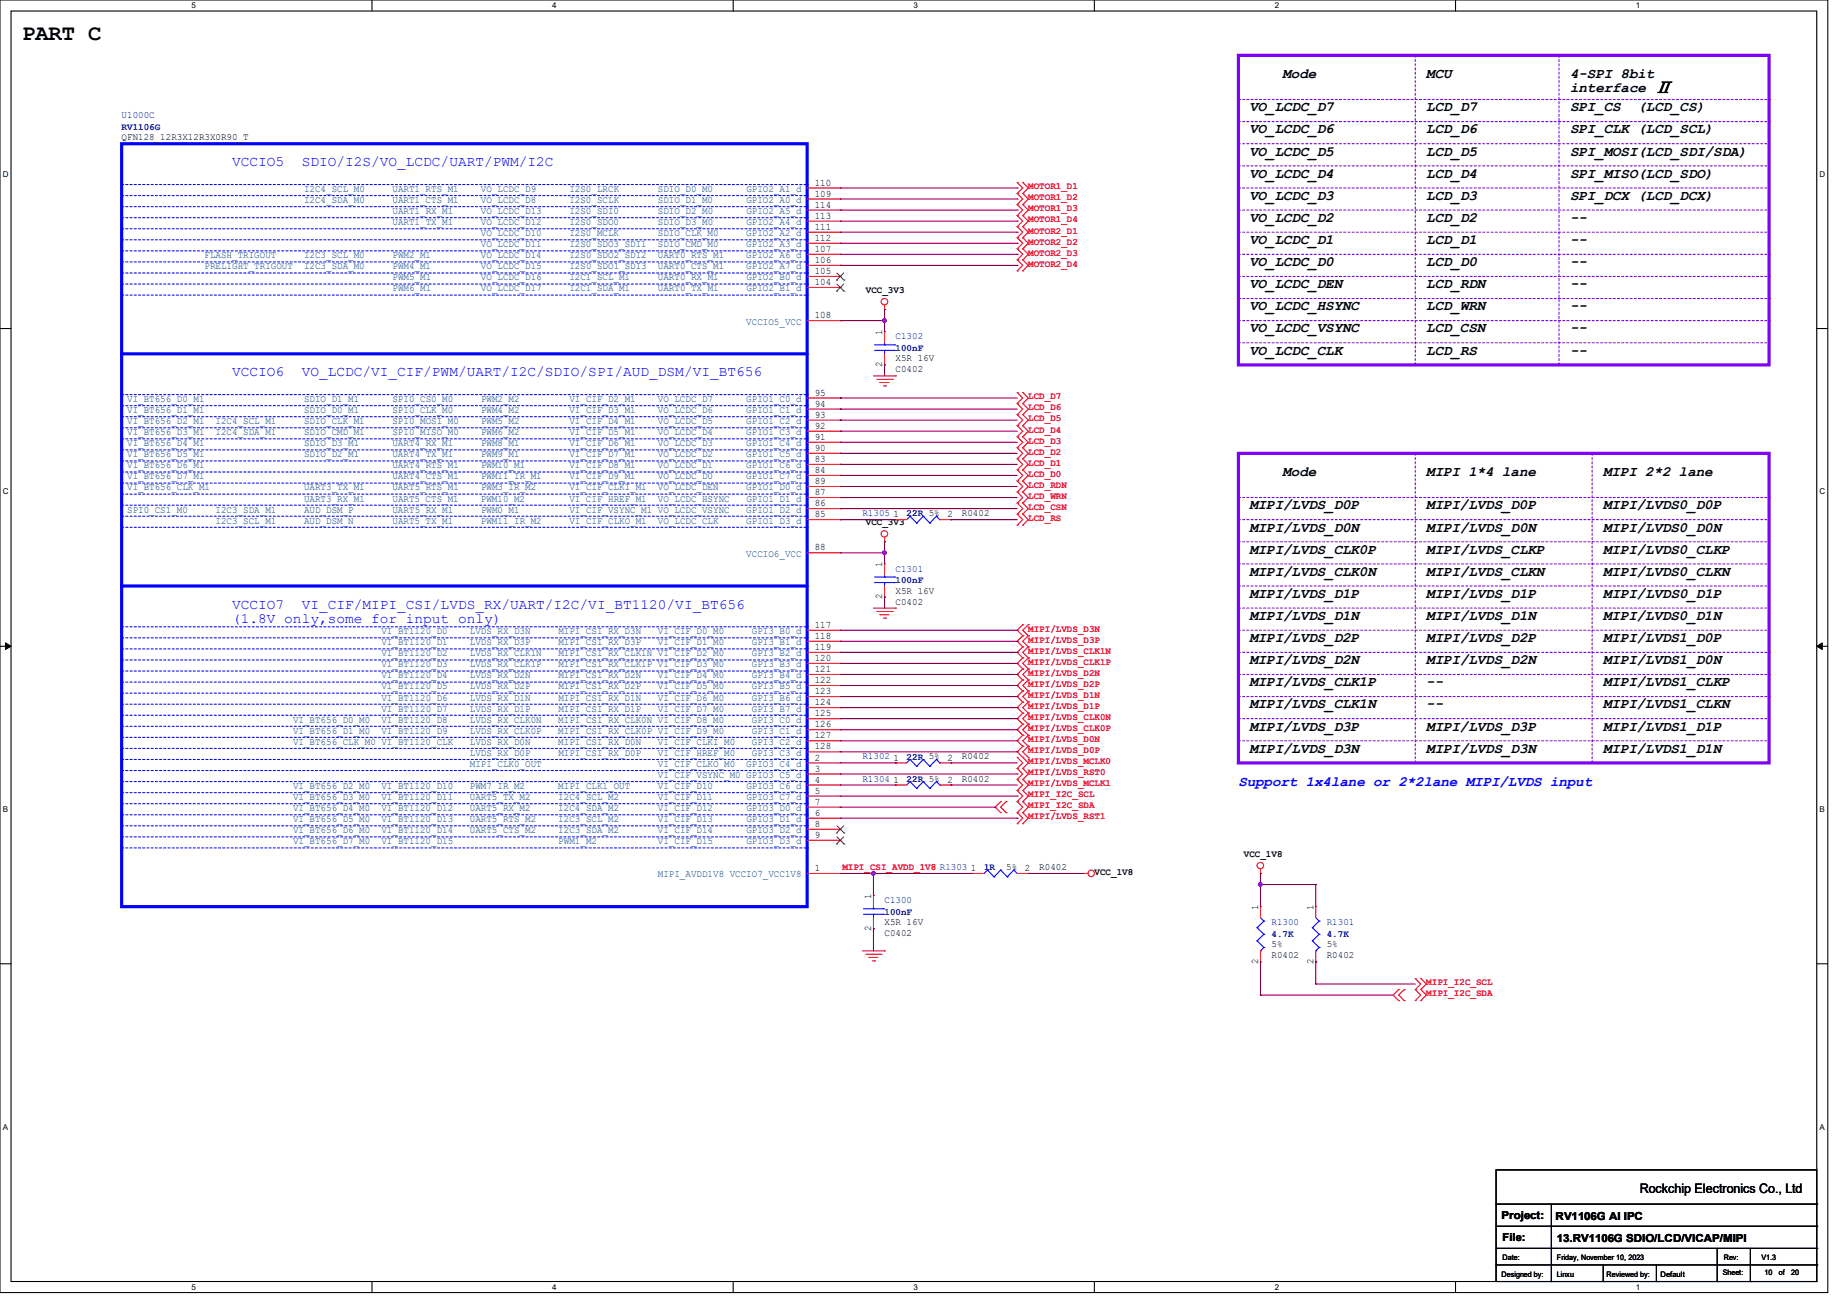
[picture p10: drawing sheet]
<svg xmlns="http://www.w3.org/2000/svg" width="297mm" height="210mm" viewBox="0 0 297 210" stroke-linecap="round" stroke-linejoin="round" font-family="sans-serif">
<defs><g id="words">
<text font-size="3.6" x="3.6" y="6.5">PART C</text>
<g font-size="2.3">
<text x="200.9" y="17.9">VO_LCDC_D7</text>
<text x="206.2" y="12.6">Mode</text>
<text x="229.4" y="17.9">LCD_D7</text>
<text x="229.4" y="12.6">MCU</text>
<text x="252.5" y="12.6">4-SPI 8bit</text>
<text x="252.5" y="14.9">interface Ⅱ</text>
<text x="252.5" y="17.9">SPI_CS</text>
<text x="263.3" y="17.9">(LCD_CS)</text>
<text x="200.9" y="21.5">VO_LCDC_D6</text>
<text x="229.4" y="21.5">LCD_D6</text>
<text x="252.5" y="21.5">SPI_CLK (LCD_SCL)</text>
<text x="200.9" y="28.6">VO_LCDC_D4</text>
<text x="200.9" y="25">VO_LCDC_D5</text>
<text x="229.4" y="25">LCD_D5</text>
<text x="229.4" y="28.6">LCD_D4</text>
<text x="252.5" y="25">SPI_MOSI(LCD_SDI/SDA)</text>
<text x="252.5" y="28.6">SPI_MISO(LCD_SDO)</text>
<text x="200.9" y="32.1">VO_LCDC_D3</text>
<text x="200.9" y="35.7">VO_LCDC_D2</text>
<text x="229.4" y="32.1">LCD_D3</text>
<text x="229.4" y="35.7">LCD_D2</text>
<text x="252.5" y="35.7">--</text>
<text x="252.5" y="32.1">SPI_DCX (LCD_DCX)</text>
<text x="200.9" y="39.2">VO_LCDC_D1</text>
<text x="229.4" y="39.2">LCD_D1</text>
<text x="252.5" y="39.2">--</text>
<text x="200.9" y="46.4">VO_LCDC_DEN</text>
<text x="200.9" y="42.8">VO_LCDC_D0</text>
<text x="229.4" y="46.4">LCD_RDN</text>
<text x="229.4" y="42.8">LCD_D0</text>
<text x="252.5" y="46.4">--</text>
<text x="252.5" y="42.8">--</text>
<text x="200.9" y="53.5">VO_LCDC_VSYNC</text>
<text x="200.9" y="49.9">VO_LCDC_HSYNC</text>
<text x="229.4" y="53.5">LCD_CSN</text>
<text x="229.4" y="49.9">LCD_WRN</text>
<text x="252.5" y="49.9">--</text>
<text x="252.5" y="53.5">--</text>
<text x="200.9" y="57">VO_LCDC_CLK</text>
<text x="229.4" y="57">LCD_RS</text>
<text x="252.5" y="57">--</text>
<text x="206.2" y="76.6">Mode</text>
<text x="229.4" y="76.6">MIPI 1*4 lane</text>
<text x="257.8" y="76.6">MIPI 2*2 lane</text>
<text x="200.9" y="81.9">MIPI/LVDS_D0P</text>
<text x="229.4" y="81.9">MIPI/LVDS_D0P</text>
<text x="257.8" y="81.9">MIPI/LVDS0_D0P</text>
<text x="200.9" y="89">MIPI/LVDS_CLK0P</text>
<text x="200.9" y="85.5">MIPI/LVDS_D0N</text>
<text x="229.4" y="85.5">MIPI/LVDS_D0N</text>
<text x="229.4" y="89">MIPI/LVDS_CLKP</text>
<text x="257.8" y="85.5">MIPI/LVDS0_D0N</text>
<text x="257.8" y="89">MIPI/LVDS0_CLKP</text>
<text x="200.9" y="92.6">MIPI/LVDS_CLK0N</text>
<text x="229.4" y="92.6">MIPI/LVDS_CLKN</text>
<text x="257.8" y="92.6">MIPI/LVDS0_CLKN</text>
<text x="200.9" y="96.1">MIPI/LVDS_D1P</text>
<text x="200.9" y="99.7">MIPI/LVDS_D1N</text>
<text x="229.4" y="96.1">MIPI/LVDS_D1P</text>
<text x="229.4" y="99.7">MIPI/LVDS_D1N</text>
<text x="257.8" y="96.1">MIPI/LVDS0_D1P</text>
<text x="257.8" y="99.7">MIPI/LVDS0_D1N</text>
<text x="200.9" y="106.8">MIPI/LVDS_D2N</text>
<text x="200.9" y="103.3">MIPI/LVDS_D2P</text>
<text x="229.4" y="106.8">MIPI/LVDS_D2N</text>
<text x="229.4" y="103.3">MIPI/LVDS_D2P</text>
<text x="257.8" y="106.8">MIPI/LVDS1_D0N</text>
<text x="257.8" y="103.3">MIPI/LVDS1_D0P</text>
<text x="200.9" y="110.4">MIPI/LVDS_CLK1P</text>
<text x="200.9" y="113.9">MIPI/LVDS_CLK1N</text>
<text x="229.4" y="110.4">--</text>
<text x="229.4" y="113.9">--</text>
<text x="257.8" y="113.9">MIPI/LVDS1_CLKN</text>
<text x="257.8" y="110.4">MIPI/LVDS1_CLKP</text>
<text x="200.9" y="117.5">MIPI/LVDS_D3P</text>
<text x="229.4" y="117.5">MIPI/LVDS_D3P</text>
<text x="257.8" y="117.5">MIPI/LVDS1_D1P</text>
<text x="200.9" y="121">MIPI/LVDS_D3N</text>
<text x="229.4" y="121">MIPI/LVDS_D3N</text>
<text x="257.8" y="121">MIPI/LVDS1_D1N</text>
</g>
<g font-size="2.3" fill="#00f">
<text x="37.3" y="26.8">VCCIO5</text>
<text x="48.5" y="26.8">SDIO/I2S/VO_LCDC/UART/PWM/I2C</text>
<text x="37.3" y="60.5">VCCIO6</text>
<text x="48.5" y="60.5">VO_LCDC/VI_CIF/PWM/UART/I2C/SDIO/SPI/AUD_DSM/VI_BT656</text>
<text x="37.3" y="97.9">VCCIO7</text>
<text x="37.3" y="100.2">(1.8V only,some for input only)</text>
<text x="48.5" y="97.9">VI_CIF/MIPI_CSI/LVDS_RX/UART/I2C/VI_BT1120/VI_BT656</text>
<text x="199.1" y="126.4">Support 1x4lane or 2*2lane MIPI/LVDS input</text>
</g>
<text font-size="2.1" x="263.7" y="191.9">Rockchip Electronics Co., Ltd</text>
<g font-size="1.8">
<text x="241.5" y="196">Project:</text>
<text x="250.2" y="196.2">RV1106G AI IPC</text>
<text x="241.6" y="199.6">File:</text>
<text x="250.4" y="199.7">13.RV1106G SDIO/LCD/VICAP/MIPI</text>
</g>
<g font-size="1.6" fill="#000080">
<text x="19.6" y="19">U1000C</text>
<text x="19.6" y="20.8">RV1106G</text>
<text x="144" y="54.6">C1302</text>
<text x="144" y="56.4">100nF</text>
<text x="138.7" y="83">R1305</text>
<text x="145.8" y="83.1">22R 5%</text>
<text x="144" y="91.9">C1301</text>
<text x="144" y="93.7">100nF</text>
<text x="138.7" y="122.1">R1302</text>
<text x="138.7" y="125.7">R1304</text>
<text x="145.8" y="122.2">22R 5%</text>
<text x="145.8" y="125.7">22R 5%</text>
<text x="158.2" y="140">1R</text>
<text x="142.2" y="145.2">C1300</text>
<text x="142.2" y="147.1">100nF</text>
<text x="204.5" y="148.8">R1300</text>
<text x="213.4" y="148.8">R1301</text>
<text x="204.5" y="150.6">4.7K</text>
<text x="213.4" y="150.6">4.7K</text>
</g>
<g font-size="1.6">
<text x="19.6" y="22.6">QFN128_12R3X12R3X0R90_T</text>
<text x="131" y="29.8">110</text>
<text x="131" y="31.6">109</text>
<text x="131" y="33.4">114</text>
<text x="131" y="35.2">113</text>
<text x="131" y="37">111</text>
<text x="131" y="38.7">112</text>
<text x="131" y="40.5">107</text>
<text x="131" y="42.3">106</text>
<text x="131" y="44.1">105</text>
<text x="131" y="45.8">104</text>
<text x="139.2" y="47.2">VCC_3V3</text>
<text x="131" y="51.2">108</text>
<text x="141.9" y="53.9" transform="rotate(-90 141.9 53.9)">1</text>
<text x="141.9" y="59" transform="rotate(-90 141.9 59)">2</text>
<text x="144" y="59.9">C0402</text>
<text x="144" y="58.1">X5R 16V</text>
<text x="131" y="63.6">95</text>
<text x="131" y="65.4">94</text>
<text x="131" y="67.2">93</text>
<text x="131" y="69">92</text>
<text x="131" y="70.7">91</text>
<text x="131" y="72.5">90</text>
<text x="131" y="74.3">83</text>
<text x="131" y="76.1">84</text>
<text x="131" y="77.9">89</text>
<text x="131" y="79.6">87</text>
<text x="131" y="81.4">86</text>
<text x="131" y="83.2">85</text>
<text x="143.7" y="83.2">1</text>
<text x="152.4" y="83.2">2</text>
<text x="154.7" y="83">R0402</text>
<text x="131" y="88.5">88</text>
<text x="139.2" y="84.5">VCC_3V3</text>
<text x="141.9" y="91.2" transform="rotate(-90 141.9 91.2)">1</text>
<text x="144" y="95.5">X5R 16V</text>
<text x="131" y="101">117</text>
<text x="141.9" y="96.4" transform="rotate(-90 141.9 96.4)">2</text>
<text x="144" y="97.2">C0402</text>
<text x="131" y="102.7">118</text>
<text x="131" y="104.5">119</text>
<text x="131" y="106.3">120</text>
<text x="131" y="108.1">121</text>
<text x="131" y="109.9">122</text>
<text x="131" y="111.6">123</text>
<text x="131" y="113.4">124</text>
<text x="131" y="115.2">125</text>
<text x="131" y="117">126</text>
<text x="131" y="118.7">127</text>
<text x="131" y="120.5">128</text>
<text x="131" y="122.3">2</text>
<text x="131" y="124.1">3</text>
<text x="131" y="125.9">4</text>
<text x="143.7" y="122.3">1</text>
<text x="143.7" y="125.9">1</text>
<text x="152.4" y="122.3">2</text>
<text x="152.4" y="125.9">2</text>
<text x="154.7" y="122.1">R0402</text>
<text x="154.7" y="125.7">R0402</text>
<text x="131" y="127.6">5</text>
<text x="131" y="129.4">7</text>
<text x="131" y="131.2">6</text>
<text x="131" y="133">8</text>
<text x="131" y="134.7">9</text>
<text x="200" y="137.8">VCC_1V8</text>
<text x="131" y="140.1">1</text>
<text x="156.1" y="140.1">1</text>
<text x="161.8" y="139.9">5%</text>
<text x="164.8" y="140.1">2</text>
<text x="167.1" y="139.9">R0402</text>
<text x="176" y="140.7">VCC_1V8</text>
<text x="140.1" y="149.7" transform="rotate(-90 140.1 149.7)">2</text>
<text x="140.1" y="144.6" transform="rotate(-90 140.1 144.6)">1</text>
<text x="142.2" y="148.8">X5R 16V</text>
<text x="202.3" y="146.3" transform="rotate(-90 202.3 146.3)">1</text>
<text x="211.2" y="146.3" transform="rotate(-90 211.2 146.3)">1</text>
<text x="142.2" y="150.6">C0402</text>
<text x="202.3" y="155" transform="rotate(-90 202.3 155)">2</text>
<text x="204.5" y="154.1">R0402</text>
<text x="204.5" y="152.4">5%</text>
<text x="211.2" y="155" transform="rotate(-90 211.2 155)">2</text>
<text x="213.4" y="154.1">R0402</text>
<text x="213.4" y="152.4">5%</text>
</g>
<g font-size="1.6" fill="#004080">
<text x="48.9" y="30.9">I2C4_SCL_M0</text>
<text x="48.9" y="32.6">I2C4_SDA_M0</text>
<text x="63.1" y="30.9">UART1_RTS_M1</text>
<text x="63.1" y="32.6">UART1_CTS_M1</text>
<text x="63.1" y="34.4">UART1_RX_M1</text>
<text x="77.3" y="30.9">VO_LCDC_D9</text>
<text x="77.3" y="32.6">VO_LCDC_D8</text>
<text x="77.3" y="34.4">VO_LCDC_D13</text>
<text x="91.6" y="30.9">I2S0_LRCK</text>
<text x="91.6" y="32.6">I2S0_SCLK</text>
<text x="91.6" y="34.4">I2S0_SDI0</text>
<text x="105.8" y="34.4">SDIO_D2_M0</text>
<text x="105.8" y="30.9">SDIO_D0_M0</text>
<text x="105.8" y="32.6">SDIO_D1_M0</text>
<text x="120" y="30.9">GPIO2_A1_d</text>
<text x="120" y="32.6">GPIO2_A0_d</text>
<text x="120" y="34.4">GPIO2_A5_d</text>
<text x="32.9" y="41.5">FLASH_TRIGOUT</text>
<text x="48.9" y="41.5">I2C3_SCL_M0</text>
<text x="63.1" y="41.5">PWM2_M1</text>
<text x="63.1" y="36.2">UART1_TX_M1</text>
<text x="77.3" y="41.5">VO_LCDC_D14</text>
<text x="77.3" y="36.2">VO_LCDC_D12</text>
<text x="77.3" y="38">VO_LCDC_D10</text>
<text x="77.3" y="39.8">VO_LCDC_D11</text>
<text x="91.6" y="36.2">I2S0_SDO0</text>
<text x="91.6" y="38">I2S0_MCLK</text>
<text x="91.6" y="39.8">I2S0_SDO3_SDI1</text>
<text x="91.6" y="41.5">I2S0_SDO2_SDI2</text>
<text x="105.8" y="36.2">SDIO_D3_M0</text>
<text x="105.8" y="38">SDIO_CLK_M0</text>
<text x="105.8" y="39.8">SDIO_CMD_M0</text>
<text x="105.8" y="41.5">UART0_RTS_M1</text>
<text x="120" y="38">GPIO2_A2_d</text>
<text x="120" y="39.8">GPIO2_A3_d</text>
<text x="120" y="41.5">GPIO2_A6_d</text>
<text x="120" y="36.2">GPIO2_A4_d</text>
<text x="32.9" y="43.3">PRELIGHT_TRIGOUT</text>
<text x="48.9" y="43.3">I2C3_SDA_M0</text>
<text x="63.1" y="43.3">PWM4_M1</text>
<text x="63.1" y="45.1">PWM5_M1</text>
<text x="63.1" y="46.9">PWM6_M1</text>
<text x="77.3" y="43.3">VO_LCDC_D15</text>
<text x="77.3" y="45.1">VO_LCDC_D16</text>
<text x="77.3" y="46.9">VO_LCDC_D17</text>
<text x="91.6" y="45.1">I2C1_SCL_M1</text>
<text x="91.6" y="46.9">I2C1_SDA_M1</text>
<text x="91.6" y="43.3">I2S0_SDO1_SDI3</text>
<text x="105.8" y="45.1">UART0_RX_M1</text>
<text x="105.8" y="46.9">UART0_TX_M1</text>
<text x="105.8" y="43.3">UART0_CTS_M1</text>
<text x="120" y="43.3">GPIO2_A7_d</text>
<text x="120" y="45.1">GPIO2_B0_d</text>
<text x="120" y="46.9">GPIO2_B1_d</text>
<text x="120" y="52.2">VCCIO5_VCC</text>
<text x="20.4" y="64.6">VI_BT656_D0_M1</text>
<text x="48.9" y="64.6">SDIO_D1_M1</text>
<text x="63.1" y="64.6">SPI0_CS0_M0</text>
<text x="77.3" y="64.6">PWM2_M2</text>
<text x="91.6" y="64.6">VI_CIF_D2_M1</text>
<text x="105.8" y="64.6">VO_LCDC_D7</text>
<text x="120" y="64.6">GPIO1_C0_d</text>
<text x="20.4" y="66.4">VI_BT656_D1_M1</text>
<text x="20.4" y="68.2">VI_BT656_D2_M1</text>
<text x="20.4" y="70">VI_BT656_D3_M1</text>
<text x="20.4" y="71.8">VI_BT656_D4_M1</text>
<text x="34.7" y="68.2">I2C4_SCL_M1</text>
<text x="34.7" y="70">I2C4_SDA_M1</text>
<text x="48.9" y="66.4">SDIO_D0_M1</text>
<text x="48.9" y="68.2">SDIO_CLK_M1</text>
<text x="48.9" y="70">SDIO_CMD_M1</text>
<text x="48.9" y="71.8">SDIO_D3_M1</text>
<text x="63.1" y="66.4">SPI0_CLK_M0</text>
<text x="63.1" y="68.2">SPI0_MOSI_M0</text>
<text x="63.1" y="70">SPI0_MISO_M0</text>
<text x="63.1" y="71.8">UART4_RX_M1</text>
<text x="77.3" y="66.4">PWM4_M2</text>
<text x="77.3" y="68.2">PWM5_M2</text>
<text x="77.3" y="70">PWM6_M2</text>
<text x="77.3" y="71.8">PWM8_M1</text>
<text x="91.6" y="66.4">VI_CIF_D3_M1</text>
<text x="91.6" y="68.2">VI_CIF_D4_M1</text>
<text x="91.6" y="70">VI_CIF_D5_M1</text>
<text x="91.6" y="71.8">VI_CIF_D6_M1</text>
<text x="105.8" y="66.4">VO_LCDC_D6</text>
<text x="105.8" y="68.2">VO_LCDC_D5</text>
<text x="105.8" y="70">VO_LCDC_D4</text>
<text x="105.8" y="71.8">VO_LCDC_D3</text>
<text x="120" y="66.4">GPIO1_C1_d</text>
<text x="120" y="68.2">GPIO1_C2_d</text>
<text x="120" y="70">GPIO1_C3_d</text>
<text x="120" y="71.8">GPIO1_C4_d</text>
<text x="20.4" y="73.5">VI_BT656_D5_M1</text>
<text x="20.4" y="75.3">VI_BT656_D6_M1</text>
<text x="20.4" y="77.1">VI_BT656_D7_M1</text>
<text x="48.9" y="73.5">SDIO_D2_M1</text>
<text x="63.1" y="73.5">UART4_TX_M1</text>
<text x="63.1" y="75.3">UART4_RTS_M1</text>
<text x="63.1" y="77.1">UART4_CTS_M1</text>
<text x="77.3" y="73.5">PWM9_M1</text>
<text x="77.3" y="75.3">PWM10_M1</text>
<text x="77.3" y="77.1">PWM11_IR_M1</text>
<text x="91.6" y="73.5">VI_CIF_D7_M1</text>
<text x="91.6" y="75.3">VI_CIF_D8_M1</text>
<text x="91.6" y="77.1">VI_CIF_D9_M1</text>
<text x="105.8" y="73.5">VO_LCDC_D2</text>
<text x="105.8" y="75.3">VO_LCDC_D1</text>
<text x="105.8" y="77.1">VO_LCDC_D0</text>
<text x="120" y="73.5">GPIO1_C5_d</text>
<text x="120" y="75.3">GPIO1_C6_d</text>
<text x="120" y="77.1">GPIO1_C7_d</text>
<text x="20.4" y="78.9">VI_BT656_CLK_M1</text>
<text x="20.4" y="82.4">SPI0_CS1_M0</text>
<text x="34.7" y="82.4">I2C3_SDA_M1</text>
<text x="48.9" y="78.9">UART3_TX_M1</text>
<text x="48.9" y="82.4">AUD_DSM_P</text>
<text x="48.9" y="80.6">UART3_RX_M1</text>
<text x="63.1" y="78.9">UART5_RTS_M1</text>
<text x="63.1" y="82.4">UART5_RX_M1</text>
<text x="63.1" y="80.6">UART5_CTS_M1</text>
<text x="77.3" y="80.6">PWM10_M2</text>
<text x="77.3" y="78.9">PWM3_IR_M2</text>
<text x="77.3" y="82.4">PWM0_M1</text>
<text x="91.6" y="80.6">VI_CIF_HREF_M1</text>
<text x="91.6" y="78.9">VI_CIF_CLKI_M1</text>
<text x="91.6" y="82.4">VI_CIF_VSYNC_M1 VO_LCDC_VSYNC</text>
<text x="105.8" y="78.9">VO_LCDC_DEN</text>
<text x="105.8" y="80.6">VO_LCDC_HSYNC</text>
<text x="120" y="78.9">GPIO1_D0_d</text>
<text x="120" y="82.4">GPIO1_D2_d</text>
<text x="120" y="80.6">GPIO1_D1_d</text>
<text x="34.7" y="84.2">I2C3_SCL_M1</text>
<text x="48.9" y="84.2">AUD_DSM_N</text>
<text x="63.1" y="84.2">UART5_TX_M1</text>
<text x="77.3" y="84.2">PWM11_IR_M2</text>
<text x="91.6" y="84.2">VI_CIF_CLKO_M1</text>
<text x="105.8" y="84.2">VO_LCDC_CLK</text>
<text x="120" y="89.5">VCCIO6_VCC</text>
<text x="120" y="84.2">GPIO1_D3_d</text>
<text x="61.3" y="102">VI_BT1120_D0</text>
<text x="75.6" y="102">LVDS_RX_D3N</text>
<text x="89.8" y="102">MIPI_CSI_RX_D3N</text>
<text x="105.8" y="102">VI_CIF_D0_M0</text>
<text x="120.9" y="102">GPI3_B0_d</text>
<text x="61.3" y="103.8">VI_BT1120_D1</text>
<text x="61.3" y="105.5">VI_BT1120_D2</text>
<text x="61.3" y="107.3">VI_BT1120_D3</text>
<text x="75.6" y="103.8">LVDS_RX_D3P</text>
<text x="75.6" y="105.5">LVDS_RX_CLK1N</text>
<text x="75.6" y="107.3">LVDS_RX_CLK1P</text>
<text x="89.8" y="103.8">MIPI_CSI_RX_D3P</text>
<text x="89.8" y="105.5">MIPI_CSI_RX_CLK1N VI_CIF_D2_M0</text>
<text x="89.8" y="107.3">MIPI_CSI_RX_CLK1P VI_CIF_D3_M0</text>
<text x="105.8" y="103.8">VI_CIF_D1_M0</text>
<text x="120.9" y="103.8">GPI3_B1_d</text>
<text x="120.9" y="105.5">GPI3_B2_d</text>
<text x="120.9" y="107.3">GPI3_B3_d</text>
<text x="61.3" y="109.1">VI_BT1120_D4</text>
<text x="61.3" y="110.9">VI_BT1120_D5</text>
<text x="61.3" y="112.7">VI_BT1120_D6</text>
<text x="75.6" y="109.1">LVDS_RX_D2N</text>
<text x="75.6" y="110.9">LVDS_RX_D2P</text>
<text x="75.6" y="112.7">LVDS_RX_D1N</text>
<text x="89.8" y="109.1">MIPI_CSI_RX_D2N</text>
<text x="89.8" y="110.9">MIPI_CSI_RX_D2P</text>
<text x="89.8" y="112.7">MIPI_CSI_RX_D1N</text>
<text x="105.8" y="109.1">VI_CIF_D4_M0</text>
<text x="105.8" y="110.9">VI_CIF_D5_M0</text>
<text x="105.8" y="112.7">VI_CIF_D6_M0</text>
<text x="120.9" y="109.1">GPI3_B4_d</text>
<text x="120.9" y="110.9">GPI3_B5_d</text>
<text x="120.9" y="112.7">GPI3_B6_d</text>
<text x="47.1" y="116.2">VI_BT656_D0_M0</text>
<text x="47.1" y="118">VI_BT656_D1_M0</text>
<text x="47.1" y="119.8">VI_BT656_CLK_M0 VI_BT1120_CLK</text>
<text x="61.3" y="116.2">VI_BT1120_D8</text>
<text x="61.3" y="118">VI_BT1120_D9</text>
<text x="61.3" y="114.4">VI_BT1120_D7</text>
<text x="75.6" y="116.2">LVDS_RX_CLK0N</text>
<text x="75.6" y="118">LVDS_RX_CLK0P</text>
<text x="75.6" y="119.8">LVDS_RX_D0N</text>
<text x="75.6" y="114.4">LVDS_RX_D1P</text>
<text x="89.8" y="116.2">MIPI_CSI_RX_CLK0N VI_CIF_D8_M0</text>
<text x="89.8" y="118">MIPI_CSI_RX_CLK0P VI_CIF_D9_M0</text>
<text x="89.8" y="119.8">MIPI_CSI_RX_D0N</text>
<text x="89.8" y="114.4">MIPI_CSI_RX_D1P</text>
<text x="105.8" y="114.4">VI_CIF_D7_M0</text>
<text x="105.8" y="119.8">VI_CIF_CLKI_M0</text>
<text x="120.9" y="116.2">GPI3_C0_d</text>
<text x="120.9" y="118">GPI3_C1_d</text>
<text x="120.9" y="119.8">GPI3_C2_d</text>
<text x="120.9" y="114.4">GPI3_B7_d</text>
<text x="75.6" y="121.5">LVDS_RX_D0P</text>
<text x="75.6" y="123.3">MIPI_CLK0_OUT</text>
<text x="89.8" y="121.5">MIPI_CSI_RX_D0P</text>
<text x="105.8" y="121.5">VI_CIF_HREF_M0</text>
<text x="105.8" y="123.3">VI_CIF_CLKO_M0</text>
<text x="105.8" y="125.1">VI_CIF_VSYNC_M0 GPIO3_C5_d</text>
<text x="120" y="123.3">GPIO3_C4_d</text>
<text x="120.9" y="121.5">GPI3_C3_d</text>
<text x="47.1" y="126.9">VI_BT656_D2_M0</text>
<text x="47.1" y="128.7">VI_BT656_D3_M0</text>
<text x="47.1" y="130.4">VI_BT656_D4_M0</text>
<text x="61.3" y="126.9">VI_BT1120_D10</text>
<text x="61.3" y="128.7">VI_BT1120_D11</text>
<text x="61.3" y="130.4">VI_BT1120_D12</text>
<text x="75.6" y="126.9">PWM7_IR_M2</text>
<text x="75.6" y="128.7">UART5_TX_M2</text>
<text x="75.6" y="130.4">UART5_RX_M2</text>
<text x="89.8" y="126.9">MIPI_CLK1_OUT</text>
<text x="89.8" y="128.7">I2C4_SCL_M2</text>
<text x="89.8" y="130.4">I2C4_SDA_M2</text>
<text x="105.8" y="126.9">VI_CIF_D10</text>
<text x="105.8" y="128.7">VI_CIF_D11</text>
<text x="105.8" y="130.4">VI_CIF_D12</text>
<text x="120" y="126.9">GPIO3_C6_d</text>
<text x="120" y="128.7">GPIO3_C7_d</text>
<text x="120" y="130.4">GPIO3_D0_d</text>
<text x="47.1" y="132.2">VI_BT656_D5_M0</text>
<text x="47.1" y="134">VI_BT656_D6_M0</text>
<text x="47.1" y="135.8">VI_BT656_D7_M0</text>
<text x="61.3" y="132.2">VI_BT1120_D13</text>
<text x="61.3" y="134">VI_BT1120_D14</text>
<text x="61.3" y="135.8">VI_BT1120_D15</text>
<text x="75.6" y="132.2">UART5_RTS_M2</text>
<text x="75.6" y="134">UART5_CTS_M2</text>
<text x="89.8" y="132.2">I2C3_SCL_M2</text>
<text x="89.8" y="134">I2C3_SDA_M2</text>
<text x="89.8" y="135.8">PWM1_M2</text>
<text x="105.8" y="132.2">VI_CIF_D13</text>
<text x="105.8" y="134">VI_CIF_D14</text>
<text x="105.8" y="135.8">VI_CIF_D15</text>
<text x="120" y="132.2">GPIO3_D1_d</text>
<text x="120" y="134">GPIO3_D2_d</text>
<text x="120" y="135.8">GPIO3_D3_d</text>
<text x="105.8" y="141.1">MIPI_AVDD1V8 VCCIO7_VCC1V8</text>
</g>
<g font-size="1.6" fill="#f00">
<text x="165.4" y="30.4">MOTOR1_D1</text>
<text x="165.4" y="32.2">MOTOR1_D2</text>
<text x="165.4" y="34">MOTOR1_D3</text>
<text x="165.4" y="35.8">MOTOR1_D4</text>
<text x="165.4" y="37.5">MOTOR2_D1</text>
<text x="165.4" y="39.3">MOTOR2_D2</text>
<text x="165.4" y="41.1">MOTOR2_D3</text>
<text x="165.4" y="42.9">MOTOR2_D4</text>
<text x="165.4" y="64.2">LCD_D7</text>
<text x="165.4" y="66">LCD_D6</text>
<text x="165.4" y="67.8">LCD_D5</text>
<text x="165.4" y="69.6">LCD_D4</text>
<text x="165.4" y="71.3">LCD_D3</text>
<text x="165.4" y="73.1">LCD_D2</text>
<text x="165.4" y="74.9">LCD_D1</text>
<text x="165.4" y="76.7">LCD_D0</text>
<text x="165.4" y="78.4">LCD_RDN</text>
<text x="165.4" y="80.2">LCD_WRN</text>
<text x="165.4" y="82">LCD_CSN</text>
<text x="165.4" y="83.8">LCD_RS</text>
<text x="165.4" y="101.6">MIPI/LVDS_D3N</text>
<text x="165.4" y="103.3">MIPI/LVDS_D3P</text>
<text x="165.4" y="105.1">MIPI/LVDS_CLK1N</text>
<text x="165.4" y="106.9">MIPI/LVDS_CLK1P</text>
<text x="165.4" y="110.4">MIPI/LVDS_D2P</text>
<text x="165.4" y="108.7">MIPI/LVDS_D2N</text>
<text x="165.4" y="112.2">MIPI/LVDS_D1N</text>
<text x="165.4" y="117.6">MIPI/LVDS_CLK0P</text>
<text x="165.4" y="115.8">MIPI/LVDS_CLK0N</text>
<text x="165.4" y="114">MIPI/LVDS_D1P</text>
<text x="165.4" y="119.3">MIPI/LVDS_D0N</text>
<text x="165.4" y="121.1">MIPI/LVDS_D0P</text>
<text x="165.4" y="122.9">MIPI/LVDS_MCLK0</text>
<text x="165.4" y="124.7">MIPI/LVDS_RST0</text>
<text x="165.4" y="130">MIPI_I2C_SDA</text>
<text x="165.4" y="128.2">MIPI_I2C_SCL</text>
<text x="165.4" y="126.4">MIPI/LVDS_MCLK1</text>
<text x="165.4" y="131.8">MIPI/LVDS_RST1</text>
<text x="135.5" y="139.9">MIPI_CSI_AVDD_1V8 R1303</text>
<text x="229.4" y="160.2">MIPI_I2C_SDA</text>
<text x="229.4" y="158.5">MIPI_I2C_SCL</text>
</g>
<g font-size="1.3">
<text x="30.8" y="1.3">5</text>
<text x="88.8" y="1.3">4</text>
<text x="146.9" y="1.3">3</text>
<text x="205" y="1.3">2</text>
<text x="263.1" y="1.3">1</text>
<text x=".5" y="28.4">D</text>
<text x="292.6" y="28.4">D</text>
<text x=".5" y="79.5">C</text>
<text x="292.6" y="79.5">C</text>
<text x=".5" y="130.6">B</text>
<text x="292.6" y="130.6">B</text>
<text x=".5" y="181.7">A</text>
<text x="292.6" y="181.7">A</text>
<text x="30.8" y="207.4">5</text>
<text x="88.8" y="207.4">4</text>
<text x="146.9" y="207.4">3</text>
<text x="205" y="207.4">2</text>
<text x="263.1" y="207.4">1</text>
</g>
<g font-size="1.2">
<text x="241.6" y="202.6">Date:</text>
<text x="250.4" y="202.6">Friday, November 10, 2023</text>
<text x="277.2" y="202.6">Rev:</text>
<text x="283.2" y="202.6">V1.3</text>
<text x="241.5" y="205.3">Designed by:</text>
<text x="250.4" y="205.3">Linxu</text>
<text x="258.4" y="205.3">Reviewed by:</text>
<text x="267" y="205.3">Default</text>
<text x="277" y="205.1">Sheet:</text>
<text x="283.8" y="205.1">10</text>
<text x="286" y="205.1">of</text>
<text x="288" y="205.1">20</text>
</g>
</g></defs>
<path d="M0 0h293.9v207.9h-293.9zM1.8 1.8h290.3v204.3h-290.3z" fill="none" stroke="#000" stroke-width=".17"/>
<g fill="#fff">
<path d="M30.8 .2h.7v1.4h-.7z"/>
<path d="M30.8 206.2h.7v1.4h-.7z"/>
</g>
<path d="M59.8 0v1.8M59.8 206.1v1.8" fill="none" stroke="#000" stroke-width=".17"/>
<g fill="#fff">
<path d="M88.8 .2h.7v1.4h-.7z"/>
<path d="M88.8 206.2h.7v1.4h-.7z"/>
</g>
<path d="M117.9 0v1.8M117.9 206.1v1.8" fill="none" stroke="#000" stroke-width=".17"/>
<g fill="#fff">
<path d="M146.9 .2h.7v1.4h-.7z"/>
<path d="M146.9 206.2h.7v1.4h-.7z"/>
</g>
<path d="M176 0v1.8M176 206.1v1.8" fill="none" stroke="#000" stroke-width=".17"/>
<g fill="#fff">
<path d="M205 .2h.7v1.4h-.7z"/>
<path d="M205 206.2h.7v1.4h-.7z"/>
</g>
<path d="M234.1 0v1.8M234.1 206.1v1.8" fill="none" stroke="#000" stroke-width=".17"/>
<g fill="#fff">
<path d="M263.1 .2h.6v1.4h-.6z"/>
<path d="M263.1 206.2h.6v1.4h-.6z"/>
<path d="M.5 27.3h.9v1.4h-.9z"/>
<path d="M292.6 27.3h.9v1.4h-.9z"/>
<path d="M.5 78.4h.9v1.4h-.9z"/>
<path d="M292.6 78.4h.9v1.4h-.9z"/>
</g>
<path d="M0 52.8h1.8M292.1 52.8h1.8" fill="none" stroke="#000" stroke-width=".17"/>
<g fill="#fff">
<path d="M.5 129.5h.8v1.4h-.8z"/>
<path d="M292.6 129.5h.8v1.4h-.8z"/>
</g>
<path d="M0 103.9h1.8M292.1 103.9h1.8" fill="none" stroke="#000" stroke-width=".17"/>
<path d="M.9 103.4l.9 .5-.9 .5zM292.1 103.9l.9-.5v1z" fill="#000" stroke="#000" stroke-width=".16"/>
<g fill="#fff">
<path d="M.5 180.5h.8v1.4h-.8z"/>
<path d="M292.6 180.5h.8v1.4h-.8z"/>
</g>
<g fill="none" stroke="#000" stroke-width=".17">
<path d="M0 155h1.8M292.1 155h1.8M240.6 188.1h51.5v18h-51.5zM240.6 193.6h51.5M240.6 197.2h51.5M249.5 193.6v12.5M292.1 193.6h.1M292.1 197.2h.1M240.6 200.7h51.5M240.6 203.4h51.5M249.5 206.1h.1M257.8 206.1h.1"/>
<path d="M257.8 203.4v2.7M266.4 206.1h.1M266.4 203.4v2.7M276.1 206.1h.1M276.1 200.7v5.4M281.5 206.1h.1M281.5 200.7v5.4M292.1 200.7h.1M292.1 203.4h.1"/>
</g>
<path d="M199.1 8.9h85.4v49.8h-85.4zM199.1 72.9h85.4v49.8h-85.4z" fill="none" stroke="#8000ff" stroke-width=".51"/>
<g fill="none" stroke="#8000ff" stroke-width=".17" stroke-dasharray=".3 .3">
<path d="M199.1 16h85.4M199.1 19.6h85.4M227.6 8.9h.1M250.7 8.9h.1M284.5 16h.1M284.5 19.6h.1M199.1 23.1h85.4M199.1 26.7h85.4M199.1 30.2h85.4M199.1 33.8h85.4M199.1 37.3h85.4M284.5 23.1h.1"/>
<path d="M284.5 26.7h.1M284.5 30.2h.1M284.5 33.8h.1M284.5 37.3h.1M199.1 40.9h85.4M199.1 44.4h85.4M199.1 48h85.4M199.1 51.6h85.4M199.1 55.1h85.4M227.6 58.7v-49.8M250.7 58.7v-49.8M284.5 40.9h.1"/>
<path d="M284.5 44.4h.1M284.5 48h.1M284.5 51.6h.1M284.5 55.1h.1M227.6 72.9h.1M256 72.9h.1M199.1 80h85.4M199.1 83.6h85.4M199.1 87.1h85.4M199.1 90.7h85.4M199.1 94.2h85.4M199.1 97.8h85.4"/>
<path d="M284.5 80h.1M284.5 83.6h.1M284.5 87.1h.1M284.5 90.7h.1M284.5 94.2h.1M284.5 97.8h.1M199.1 101.3h85.4M199.1 104.9h85.4M199.1 108.5h85.4M199.1 112h85.4M199.1 115.6h85.4M199.1 119.1h85.4"/>
<path d="M284.5 101.3h.1M284.5 104.9h.1M284.5 108.5h.1M284.5 112h.1M284.5 115.6h.1M284.5 119.1h.1M227.6 122.7v-49.8M256 122.7v-49.8"/>
</g>
<g fill="none" stroke="#f00" stroke-width=".17">
<path d="M163.6 31.1h.1M163.6 29.3h.1M163.6 32.9h.1M163.6 34.7h.1M163.6 36.4h.1M163.6 38.2h.1M163.6 29.3l.9 .9-.9 .9M163.6 31.1l.9 .9-.9 .9M163.6 32.9l.9 .9-.9 .9M163.6 34.7l.9 .9-.9 .8M163.6 36.4l.9 .9-.9 .9M163.6 38.2l.9 .9-.9 .9"/>
<path d="M164.5 31.1h.1M164.5 29.3h.1M164.5 32.9h.1M164.5 34.7h.1M164.5 36.4h.1M164.5 38.2h.1M164.5 29.3l.9 .9-.9 .9M164.5 31.1l.9 .9-.9 .9M164.5 32.9l.9 .9-.9 .9M164.5 34.7l.9 .9-.9 .8M164.5 36.4l.9 .9-.9 .9M164.5 38.2l.9 .9-.9 .9"/>
<path d="M142.2 49.8h.1M142.2 49.1v.7M163.6 40h.1M163.6 41.8h.1M163.6 43.6h.1M163.6 40l.9 .9-.9 .9M163.6 41.8l.9 .9-.9 .9M164.5 40h.1M164.5 41.8h.1M164.5 43.6h.1M164.5 40l.9 .9-.9 .9M164.5 41.8l.9 .9-.9 .9"/>
<path d="M140.5 60.5h3.5M141 61h2.5M141.5 61.5h.1M141.5 61.5h1.5M142.1 62.1h.3M142.4 62.1h.1M143.5 61h.1M144 60.5h.1M163.6 64.9h.1M163.6 63.1h.1M163.6 66.7h.1M163.6 68.5h.1"/>
<path d="M163.6 70.2h.1M163.6 72h.1M163.6 73.8h.1M163.6 75.6h.1M163.6 77.3h.1M163.6 79.1h.1M163.6 63.1l.9 .9-.9 .9M163.6 64.9l.9 .9-.9 .9M163.6 66.7l.9 .9-.9 .9M163.6 68.5l.9 .8-.9 .9M163.6 70.2l.9 .9-.9 .9M163.6 72l.9 .9-.9 .9"/>
<path d="M163.6 73.8l.9 .9-.9 .9M163.6 75.6l.9 .9-.9 .8M163.6 77.3l.9 .9-.9 .9M163.6 79.1l.9 .9-.9 .9M164.5 64.9h.1M164.5 63.1h.1M164.5 66.7h.1M164.5 68.5h.1M164.5 70.2h.1M164.5 72h.1M164.5 73.8h.1M164.5 75.6h.1"/>
<path d="M164.5 77.3h.1M164.5 79.1h.1M164.5 63.1l.9 .9-.9 .9M164.5 64.9l.9 .9-.9 .9M164.5 66.7l.9 .9-.9 .9M164.5 68.5l.9 .8-.9 .9M164.5 70.2l.9 .9-.9 .9M164.5 72l.9 .9-.9 .9M164.5 73.8l.9 .9-.9 .9M164.5 75.6l.9 .9-.9 .8M164.5 77.3l.9 .9-.9 .9M164.5 79.1l.9 .9-.9 .9"/>
<path d="M140.5 97.8h3.5M141 98.3h2.5M141.5 98.8h.1M141.5 98.8h1.5M142.1 99.4h.3M142.2 87.1h.1M142.2 86.4v.7M142.4 99.4h.1M143.5 98.3h.1M144 97.8h.1M163.6 80.9h.1M163.6 82.7h.1"/>
<path d="M163.6 84.5h.1M163.6 80.9l.9 .9-.9 .9M163.6 82.7l.9 .9-.9 .9M164.5 80.9h.1M164.5 82.7h.1M164.5 84.5h.1M164.5 80.9l.9 .9-.9 .9M164.5 82.7l.9 .9-.9 .9M164.5 102.2h.1M164.5 104h.1M164.5 100.5h.1M164.5 109.3h.1"/>
<path d="M164.5 111.1h.1M164.5 107.6h.1M164.5 116.5h.1M164.5 118.2h.1M164.5 114.7h.1M164.5 112.9h.1M164.5 105.8h.1M164.5 102.2l-.9 .9 .9 .9M164.5 100.5l-.9 .8 .9 .9M164.5 109.3l-.9 .9 .9 .9M164.5 107.6l-.9 .9 .9 .8M164.5 116.5l-.9 .8 .9 .9"/>
<path d="M164.5 114.7l-.9 .9 .9 .9M164.5 112.9l-.9 .9 .9 .9M164.5 111.1l-.9 .9 .9 .9M164.5 118.2l-.9 .9 .9 .9M164.5 104l-.9 .9 .9 .9M164.5 105.8l-.9 .9 .9 .9M165.4 104h.1M165.4 102.2h.1M165.4 100.5h.1M165.4 111.1h.1M165.4 109.3h.1M165.4 107.6h.1"/>
<path d="M165.4 118.2h.1M165.4 116.5h.1M165.4 114.7h.1M165.4 112.9h.1M165.4 105.8h.1M165.4 102.2l-.9 .9 .9 .9M165.4 100.5l-.9 .8 .9 .9M165.4 109.3l-.9 .9 .9 .9M165.4 107.6l-.9 .9 .9 .8M165.4 116.5l-.9 .8 .9 .9M165.4 114.7l-.9 .9 .9 .9M165.4 112.9l-.9 .9 .9 .9"/>
<path d="M165.4 111.1l-.9 .9 .9 .9M165.4 118.2l-.9 .9 .9 .9M165.4 104l-.9 .9 .9 .9M165.4 105.8l-.9 .9 .9 .9M160.9 128.9h.1M160.9 130.7h.1M160.9 128.9l-.9 .9 .9 .9M161.8 130.7h.1M161.8 128.9h.1M161.8 128.9l-.9 .9 .9 .9M163.6 130.7h.1M163.6 128.9h.1"/>
<path d="M163.6 127.1h.1M163.6 123.6h.1M163.6 121.8h.1M163.6 125.3h.1M163.6 132.5h.1M163.6 125.3l.9 .9-.9 .9M163.6 128.9l.9 .9-.9 .9M163.6 127.1l.9 .9-.9 .9M163.6 121.8l.9 .9-.9 .9M163.6 123.6l.9 .9-.9 .8M163.6 130.7l.9 .9-.9 .9M164.5 130.7h.1"/>
<path d="M164.5 128.9h.1M164.5 120h.1M164.5 121.8h.1M164.5 127.1h.1M164.5 123.6h.1M164.5 125.3h.1M164.5 132.5h.1M164.5 123.6l.9 .9-.9 .8M164.5 128.9l.9 .9-.9 .9M164.5 120l-.9 .9 .9 .9M164.5 127.1l.9 .9-.9 .9M164.5 121.8l.9 .9-.9 .9"/>
<path d="M164.5 125.3l.9 .9-.9 .9M164.5 130.7l.9 .9-.9 .9M165.4 121.8h.1M165.4 120h.1M165.4 120l-.9 .9 .9 .9M202.7 139.7v.8M138.7 152.9h3.5M139.2 153.5h2.5M139.7 154h.1M139.7 154h1.5M140.3 154.5h.3M140.6 154.5h.1"/>
<path d="M141.7 153.5h.1M142.2 152.9h.1M174.2 140.5h.1M174.2 140.5h.8M202.7 140.5h.1M224.9 159.1h.1M224.9 159.1l-.9 .9 .9 .9M225.8 159.1h.1M225.8 159.1l-.9 .9 .9 .9M227.6 159.1h.1M227.6 157.4h.1M227.6 159.1l.9 .9-.9 .9"/>
<path d="M227.6 157.4l.9 .8-.9 .9M228.5 159.1h.1M228.5 157.4h.1M228.5 159.1l.9 .9-.9 .9M228.5 157.4l.9 .8-.9 .9M224.9 160.9h.1M225.8 160.9h.1M227.6 160.9h.1M228.5 160.9h.1"/>
<circle cx="142.2" cy="48.5" r=".52"/>
<circle cx="142.2" cy="85.9" r=".52"/>
<circle cx="202.7" cy="139.2" r=".52"/>
<circle cx="175.5" cy="140.4" r=".52"/>
</g>
<path d="M19.6 23.1h110.2v122.7h-110.2zM19.6 94.2h110.2" fill="none" stroke="#00f" stroke-width=".51"/>
<circle cx="19.6" cy="94.2" r=".25" fill="#00f"/>
<path d="M19.6 56.9h110.2" fill="none" stroke="#00f" stroke-width=".51"/>
<circle cx="19.6" cy="56.9" r=".25" fill="#00f"/>
<g fill="none" stroke="#00f" stroke-width=".17" stroke-dasharray=".3">
<path d="M19.6 29.7h110.2M19.6 31.5h110.2M19.6 33.2h110.2M19.6 35h110.2M19.6 36.8h110.2M19.6 38.6h110.2M129.8 29.7h.1M129.8 31.5h.1M129.8 33.2h.1M129.8 35h.1M129.8 36.8h.1M129.8 38.6h.1"/>
<path d="M19.6 47.5h110.2M19.6 40.3h110.2M19.6 42.1h110.2M19.6 43.9h110.2M19.6 45.7h110.2M129.8 47.5h.1M129.8 40.3h.1M129.8 42.1h.1M129.8 43.9h.1M129.8 45.7h.1M19.6 63.5h110.2M19.6 65.2h110.2"/>
<path d="M19.6 67h110.2M19.6 68.8h110.2M19.6 70.6h110.2M19.6 72.3h110.2M19.6 74.1h110.2M19.6 75.9h110.2M19.6 77.7h110.2M19.6 79.5h110.2M129.8 63.5h.1M129.8 65.2h.1M129.8 67h.1M129.8 68.8h.1"/>
<path d="M129.8 70.6h.1M129.8 72.3h.1M129.8 74.1h.1M129.8 75.9h.1M129.8 77.7h.1M129.8 79.5h.1M19.6 81.2h110.2M19.6 83h110.2M19.6 84.8h110.2M129.8 81.2h.1M129.8 83h.1M129.8 84.8h.1"/>
<path d="M19.6 100.8h110.2M19.6 102.6h110.2M19.6 104.4h110.2M19.6 106.1h110.2M19.6 107.9h110.2M19.6 109.7h110.2M19.6 111.5h110.2M19.6 113.2h110.2M19.6 115h110.2M19.6 116.8h110.2M19.6 118.6h110.2M129.8 100.8h.1"/>
<path d="M129.8 102.6h.1M129.8 104.4h.1M129.8 106.1h.1M129.8 107.9h.1M129.8 109.7h.1M129.8 111.5h.1M129.8 113.2h.1M129.8 115h.1M129.8 116.8h.1M129.8 118.6h.1M19.6 120.4h110.2M19.6 122.1h110.2"/>
<path d="M19.6 123.9h110.2M19.6 125.7h110.2M19.6 127.5h110.2M19.6 129.2h110.2M19.6 131h110.2M19.6 132.8h110.2M19.6 134.6h110.2M19.6 136.4h110.2M129.8 120.4h.1M129.8 122.1h.1M129.8 123.9h.1M129.8 125.7h.1"/>
<path d="M129.8 127.5h.1M129.8 129.2h.1M129.8 131h.1M129.8 132.8h.1M129.8 134.6h.1M129.8 136.4h.1"/>
</g>
<g fill="none" stroke="#f00" stroke-width=".17">
<path d="M129.8 37.3h5.3M129.8 39.1h5.3M129.8 30.2h5.3M129.8 32h5.3M129.8 33.8h5.3M129.8 35.6h5.3M135.1 37.3h.1M135.1 39.1h.1M135.1 30.2h.1M135.1 32h.1M135.1 33.8h.1M135.1 35.6h.1"/>
<path d="M129.8 40.9h5.3M129.8 42.7h5.3M129.8 44.4h5.3M129.8 46.2h5.3M129.8 51.6h5.3M135.1 40.9h.1M135.1 42.7h.1M135.1 44.4h.1M135.1 46.2h.1M135.1 51.6h.1M142.2 53.3h.1M142.2 58.7h.1"/>
<path d="M142.2 53.3v1.8M142.2 56.9v1.8M129.8 64h5.3M129.8 65.8h5.3M129.8 67.6h5.3M129.8 69.3h5.3M129.8 71.1h5.3M129.8 72.9h5.3M129.8 74.7h5.3M129.8 76.5h5.3M129.8 78.2h5.3M135.1 64h.1"/>
<path d="M135.1 65.8h.1M135.1 67.6h.1M135.1 69.3h.1M135.1 71.1h.1M135.1 72.9h.1M135.1 74.7h.1M135.1 76.5h.1M135.1 78.2h.1M129.8 80h5.3M129.8 81.8h5.3M129.8 83.6h5.3M129.8 88.9h5.3"/>
<path d="M135.1 80h.1M135.1 81.8h.1M135.1 83.6h.1M135.1 88.9h.1M142.2 90.7h.1M142.2 96h.1M142.2 90.7v1.8M142.2 94.2v1.8M144 83.6h.1M144 83.6h1.8M151.1 83.6h1.8M152.9 83.6h.1"/>
<path d="M129.8 101.3h5.3M129.8 103.1h5.3M129.8 104.9h5.3M129.8 106.7h5.3M129.8 108.5h5.3M129.8 110.2h5.3M129.8 112h5.3M129.8 113.8h5.3M129.8 115.6h5.3M129.8 117.3h5.3M129.8 119.1h5.3M135.1 101.3h.1"/>
<path d="M135.1 103.1h.1M135.1 104.9h.1M135.1 106.7h.1M135.1 108.5h.1M135.1 110.2h.1M135.1 112h.1M135.1 113.8h.1M135.1 115.6h.1M135.1 117.3h.1M135.1 119.1h.1M129.8 120.9h5.3M129.8 122.7h5.3"/>
<path d="M129.8 124.5h5.3M129.8 126.2h5.3M129.8 128h5.3M129.8 129.8h5.3M129.8 131.6h5.3M129.8 133.3h5.3M129.8 135.1h5.3M135.1 120.9h.1M135.1 122.7h.1M135.1 124.5h.1M135.1 126.2h.1M135.1 128h.1"/>
<path d="M135.1 129.8h.1M135.1 131.6h.1M135.1 133.3h.1M135.1 135.1h.1M144 122.7h.1M144 126.2h.1M144 122.7h1.8M144 126.2h1.8M151.1 122.7h1.8M151.1 126.2h1.8M152.9 122.7h.1M152.9 126.2h.1"/>
<path d="M129.8 140.5h5.3M135.1 140.5h.1M140.5 144h.1M140.5 149.4h.1M140.5 144v1.8M140.5 147.6v1.8M156.5 140.5h.1M156.5 140.5h1.7M163.6 140.5h1.8M165.4 140.5h.1M202.7 145.8h.1M202.7 154.7h.1"/>
<path d="M202.7 145.8v1.8M202.7 152.9v1.8M211.6 145.8h.1M211.6 154.7h.1M211.6 145.8v1.8M211.6 152.9v1.8"/>
</g>
<g fill="none" stroke="#804000" stroke-width=".16">
<path d="M134.5 45h.1M134.5 46.8h.1M134.6 43.9l1.1 1.1M134.6 45.7l1.1 1.1M135.7 43.9l-1.2 1.1M135.7 45.7l-1.2 1.1M135.7 45h.1M135.7 46.8h.1M134.5 133.9h.1M134.5 135.7h.1M134.6 132.8l1.1 1.1M134.6 134.6l1.1 1.1"/>
<path d="M135.7 132.8l-1.2 1.1M135.7 134.6l-1.2 1.1M135.7 133.9h.1M135.7 135.7h.1"/>
</g>
<g fill="none" stroke="#00f" stroke-width=".17">
<path d="M140.6 56.3h3.2M140.6 55.5h3.2M142.2 55.5h.1M142.2 56.3h.1M142.2 55.1v.4M142.2 56.3v.6M143.8 56.3h.1M143.8 55.5h.1M140.6 93.7h3.2M140.6 92.8h3.2M142.2 92.8h.1M142.2 93.7h.1"/>
<path d="M142.2 92.5v.3M142.2 93.7v.5M143.8 93.7h.1M143.8 92.8h.1M146.3 83h.1M146.3 83l-.5 .6M146.3 83l1.1 1.1M147.4 84.1h.1M148.5 83h.1M148.5 83l-1.1 1.1M148.5 83l1 1.1M149.5 84.1h.1"/>
<path d="M150.6 83h.1M150.6 83l-1.1 1.1M150.6 83l.5 .6M151.1 83.6h.1M146.3 122.1h.1M146.3 125.7h.1M146.3 122.1l-.5 .6M146.3 122.1l1.1 1.1M146.3 125.7l-.5 .5M146.3 125.7l1.1 1.1M147.4 123.2h.1M147.4 126.8h.1"/>
<path d="M148.5 122.1h.1M148.5 125.7h.1M148.5 122.1l-1.1 1.1M148.5 122.1l1 1.1M148.5 125.7l-1.1 1.1M148.5 125.7l1 1.1M149.5 123.2h.1M149.5 126.8h.1M150.6 122.1h.1M150.6 125.7h.1M150.6 122.1l-1.1 1.1M150.6 122.1l.5 .6"/>
<path d="M150.6 125.7l-1.1 1.1M150.6 125.7l.5 .5M151.1 122.7h.1M151.1 126.2h.1M158.8 139.9h.1M158.8 139.9l-.6 .6M158.8 139.9l1.1 1.1M160.9 139.9h.1M160.9 139.9l-1 1.1M160.9 139.9l1.1 1.1M163 139.9h.1M163 139.9l-1 1.1"/>
<path d="M163 139.9l.6 .6M138.9 147h3.2M138.9 146.1h3.2M140.5 146.1h.1M140.5 147h.1M140.5 145.8v.3M140.5 147v.6M142.1 147h.1M142.1 146.1h.1M159.9 141h.1M162 141h.1M163.6 140.5h.1"/>
<path d="M202.1 149.2h.1M202.1 151.3h.1M202.1 149.2l1.1 1M202.1 151.3l1.1 1.1M202.7 152.9h.1M202.7 147.6l.5 .5M203.2 148.1h.1M203.2 150.2h.1M203.2 152.4h.1M203.2 148.1l-1.1 1.1M203.2 150.2l-1.1 1.1M203.2 152.4l-.5 .5"/>
<path d="M211 149.2h.1M211 151.3h.1M211 149.2l1.1 1M211 151.3l1.1 1.1M211.6 152.9h.1M211.6 147.6l.5 .5M212.1 148.1h.1M212.1 150.2h.1M212.1 152.4h.1M212.1 148.1l-1.1 1.1M212.1 150.2l-1.1 1.1M212.1 152.4l-.5 .5"/>
</g>
<g fill="none" stroke="#800040" stroke-width=".17">
<path d="M135.1 30.2h28.5M135.1 32h28.5M135.1 33.8h28.5M135.1 35.6h28.5M135.1 37.3h28.5M135.1 39.1h28.5M163.6 30.2h.1M163.6 32h.1M163.6 33.8h.1M163.6 35.6h.1M163.6 37.3h.1M163.6 39.1h.1"/>
<path d="M135.1 40.9h28.5M135.1 42.7h28.5M135.1 51.6h7.1M142.2 49.8h.1M142.2 51.6h.1M142.2 58.7h.1M142.2 49.8v3.5M142.2 58.7v1.8M163.6 40.9h.1M163.6 42.7h.1M135.1 64h.1M135.1 65.8h.1"/>
<path d="M135.1 67.6h.1M135.1 69.3h.1M135.1 71.1h.1M135.1 72.9h.1M135.1 74.7h.1M135.1 76.5h.1M135.1 78.2h.1M135.1 64h28.5M135.1 65.8h28.5M135.1 67.6h28.5M135.1 69.3h28.5M135.1 71.1h28.5"/>
<path d="M135.1 72.9h28.5M135.1 74.7h28.5M135.1 76.5h28.5M135.1 78.2h28.5M135.1 80h.1M135.1 81.8h.1M135.1 83.6h.1M135.1 88.9h7.1M135.1 80h28.5M135.1 81.8h28.5M135.1 83.6h8.9M142.2 87.1h.1"/>
<path d="M142.2 88.9h.1M142.2 96h.1M142.2 87.1v3.6M142.2 96v1.8M152.9 83.6h.1M152.9 83.6h10.7M135.1 103.1h28.5M135.1 101.3h28.5M135.1 110.2h28.5M135.1 108.5h28.5M135.1 117.3h28.5M135.1 115.6h28.5"/>
<path d="M135.1 113.8h28.5M135.1 112h28.5M135.1 119.1h28.5M135.1 104.9h28.5M135.1 106.7h28.5M163.6 103.1h.1M163.6 101.3h.1M163.6 110.2h.1M163.6 108.5h.1M163.6 117.3h.1M163.6 115.6h.1M163.6 113.8h.1"/>
<path d="M163.6 112h.1M163.6 119.1h.1M163.6 104.9h.1M163.6 106.7h.1M135.1 120.9h28.5M135.1 122.7h8.9M135.1 129.8h24.9M135.1 128h28.5M135.1 124.5h28.5M135.1 126.2h8.9M135.1 131.6h28.5M144 122.7h.1"/>
<path d="M144 126.2h.1M152.9 122.7h.1M152.9 126.2h.1M152.9 122.7h10.7M152.9 126.2h10.7M160 129.8h.1M163.6 120.9h.1M163.6 128h.1M163.6 124.5h.1M163.6 131.6h.1M135.1 140.5h21.4M140.5 140.5h.1"/>
<path d="M140.5 149.4h.1M140.5 140.5v3.5M140.5 149.4v3.5M165.4 140.5h.1M165.4 140.5h8.8M202.7 140.5h.1M202.7 142.2h.1M202.7 154.7h.1M202.7 140.5v5.3M202.7 154.7v5.3M202.7 142.2h8.9M211.6 142.2h.1"/>
<path d="M211.6 154.7h.1M211.6 158.2h.1M211.6 142.2v3.6M211.6 154.7v3.5M211.6 158.2h16M202.7 160h.1M202.7 160h21.3"/>
</g>
<g fill="#f0f" stroke="#f0f" stroke-width=".17">
<circle cx="140.4" cy="140.4" r=".32"/>
<circle cx="142.2" cy="88.9" r=".32"/>
<circle cx="142.2" cy="51.5" r=".32"/>
<circle cx="202.7" cy="142.2" r=".32"/>
</g>
<use href="#words"/>
</svg>
